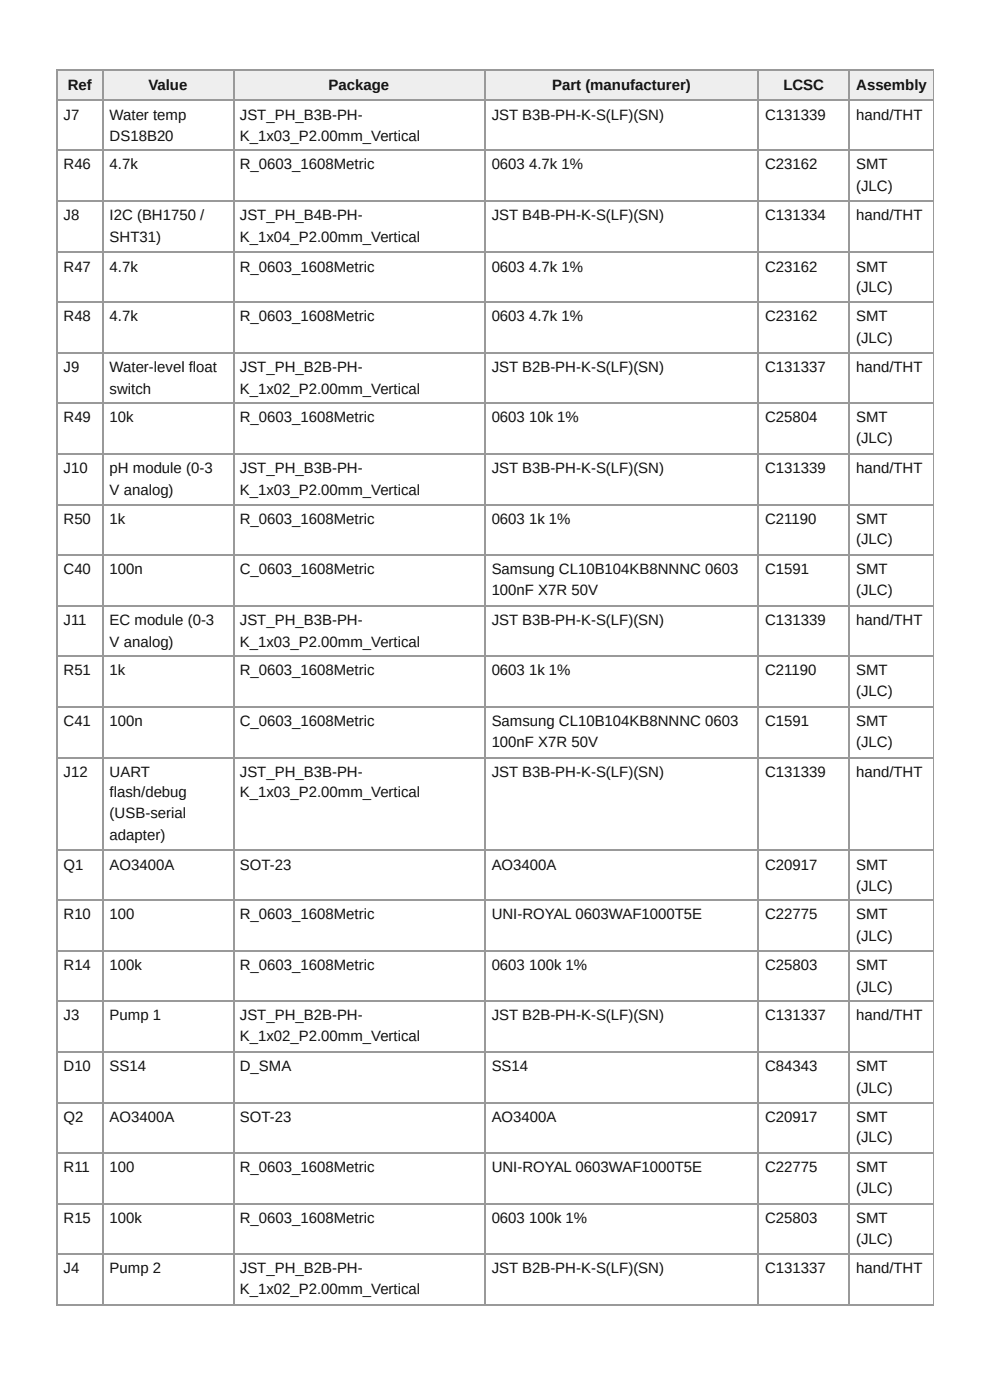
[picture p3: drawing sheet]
<svg xmlns="http://www.w3.org/2000/svg" width="210mm" height="297mm" viewBox="0 0 210 297" stroke-linecap="round" stroke-linejoin="round" font-family="sans-serif">
<defs><g id="words">
<g font-size="3.2" fill="#111">
<text x="14.4" y="19.1">Ref</text>
<text x="31.5" y="19.1">Value</text>
<text x="69.8" y="19.1">Package</text>
<text x="117.2" y="19.1">Part (manufacturer)</text>
<text x="166.4" y="19.1">LCSC</text>
<text x="181.8" y="19.1">Assembly</text>
<text x="13.5" y="25.4">J7</text>
<text x="23.3" y="25.4">Water temp</text>
<text x="23.3" y="29.9">DS18B20</text>
<text x="50.9" y="25.4">JST_PH_B3B-PH-</text>
<text x="50.9" y="29.9">K_1x03_P2.00mm_Vertical</text>
<text x="104.4" y="25.4">JST B3B-PH-K-S(LF)(SN)</text>
<text x="162.5" y="25.4">C131339</text>
<text x="181.8" y="25.4">hand/THT</text>
<text x="13.5" y="36">R46</text>
<text x="23.3" y="36">4.7k</text>
<text x="50.9" y="36">R_0603_1608Metric</text>
<text x="104.4" y="36">0603 4.7k 1%</text>
<text x="162.5" y="36">C23162</text>
<text x="181.8" y="36">SMT</text>
<text x="181.8" y="40.5">(JLC)</text>
<text x="13.5" y="46.8">J8</text>
<text x="23.3" y="46.8">I2C (BH1750 /</text>
<text x="50.9" y="46.8">JST_PH_B4B-PH-</text>
<text x="104.4" y="46.8">JST B4B-PH-K-S(LF)(SN)</text>
<text x="162.5" y="46.8">C131334</text>
<text x="181.8" y="46.8">hand/THT</text>
<text x="23.3" y="51.3">SHT31)</text>
<text x="50.9" y="51.3">K_1x04_P2.00mm_Vertical</text>
<text x="13.5" y="57.7">R47</text>
<text x="23.3" y="57.7">4.7k</text>
<text x="50.9" y="57.7">R_0603_1608Metric</text>
<text x="104.4" y="57.7">0603 4.7k 1%</text>
<text x="162.5" y="57.7">C23162</text>
<text x="181.8" y="57.7">SMT</text>
<text x="181.8" y="61.9">(JLC)</text>
<text x="13.5" y="68.3">R48</text>
<text x="23.3" y="68.3">4.7k</text>
<text x="50.9" y="68.3">R_0603_1608Metric</text>
<text x="104.4" y="68.3">0603 4.7k 1%</text>
<text x="162.5" y="68.3">C23162</text>
<text x="181.8" y="68.3">SMT</text>
<text x="181.8" y="72.8">(JLC)</text>
<text x="13.5" y="79.1">J9</text>
<text x="23.3" y="79.1">Water-level float</text>
<text x="23.3" y="83.6">switch</text>
<text x="50.9" y="79.1">JST_PH_B2B-PH-</text>
<text x="50.9" y="83.6">K_1x02_P2.00mm_Vertical</text>
<text x="104.4" y="79.1">JST B2B-PH-K-S(LF)(SN)</text>
<text x="162.5" y="79.1">C131337</text>
<text x="181.8" y="79.1">hand/THT</text>
<text x="13.5" y="89.7">R49</text>
<text x="23.3" y="89.7">10k</text>
<text x="50.9" y="89.7">R_0603_1608Metric</text>
<text x="104.4" y="89.7">0603 10k 1%</text>
<text x="162.5" y="89.7">C25804</text>
<text x="181.8" y="89.7">SMT</text>
<text x="181.8" y="94.2">(JLC)</text>
<text x="13.5" y="100.5">J10</text>
<text x="23.3" y="100.5">pH module (0-3</text>
<text x="50.9" y="100.5">JST_PH_B3B-PH-</text>
<text x="104.4" y="100.5">JST B3B-PH-K-S(LF)(SN)</text>
<text x="162.5" y="100.5">C131339</text>
<text x="181.8" y="100.5">hand/THT</text>
<text x="23.3" y="105">V analog)</text>
<text x="50.9" y="105">K_1x03_P2.00mm_Vertical</text>
<text x="13.5" y="111.4">R50</text>
<text x="23.3" y="111.4">1k</text>
<text x="50.9" y="111.4">R_0603_1608Metric</text>
<text x="104.4" y="111.4">0603 1k 1%</text>
<text x="162.5" y="111.4">C21190</text>
<text x="181.8" y="111.4">SMT</text>
<text x="181.8" y="115.6">(JLC)</text>
<text x="13.5" y="122">C40</text>
<text x="23.3" y="122">100n</text>
<text x="50.9" y="122">C_0603_1608Metric</text>
<text x="104.4" y="122">Samsung CL10B104KB8NNNC 0603</text>
<text x="162.5" y="122">C1591</text>
<text x="181.8" y="122">SMT</text>
<text x="104.4" y="126.5">100nF X7R 50V</text>
<text x="181.8" y="126.5">(JLC)</text>
<text x="13.5" y="132.8">J11</text>
<text x="23.3" y="132.8">EC module (0-3</text>
<text x="23.3" y="137.3">V analog)</text>
<text x="50.9" y="132.8">JST_PH_B3B-PH-</text>
<text x="50.9" y="137.3">K_1x03_P2.00mm_Vertical</text>
<text x="104.4" y="132.8">JST B3B-PH-K-S(LF)(SN)</text>
<text x="162.5" y="132.8">C131339</text>
<text x="181.8" y="132.8">hand/THT</text>
<text x="13.5" y="143.4">R51</text>
<text x="23.3" y="143.4">1k</text>
<text x="50.9" y="143.4">R_0603_1608Metric</text>
<text x="104.4" y="143.4">0603 1k 1%</text>
<text x="162.5" y="143.4">C21190</text>
<text x="181.8" y="143.4">SMT</text>
<text x="181.8" y="147.9">(JLC)</text>
<text x="13.5" y="154.3">C41</text>
<text x="23.3" y="154.3">100n</text>
<text x="50.9" y="154.3">C_0603_1608Metric</text>
<text x="104.4" y="154.3">Samsung CL10B104KB8NNNC 0603</text>
<text x="162.5" y="154.3">C1591</text>
<text x="181.8" y="154.3">SMT</text>
<text x="104.4" y="158.8">100nF X7R 50V</text>
<text x="181.8" y="158.8">(JLC)</text>
<text x="13.5" y="165.1">J12</text>
<text x="23.3" y="165.1">UART</text>
<text x="50.9" y="165.1">JST_PH_B3B-PH-</text>
<text x="104.4" y="165.1">JST B3B-PH-K-S(LF)(SN)</text>
<text x="162.5" y="165.1">C131339</text>
<text x="181.8" y="165.1">hand/THT</text>
<text x="23.3" y="169.3">flash/debug</text>
<text x="23.3" y="173.8">(USB-serial</text>
<text x="50.9" y="169.3">K_1x03_P2.00mm_Vertical</text>
<text x="23.3" y="178.3">adapter)</text>
<text x="13.5" y="184.7">Q1</text>
<text x="23.3" y="184.7">AO3400A</text>
<text x="50.9" y="184.7">SOT-23</text>
<text x="104.4" y="184.7">AO3400A</text>
<text x="162.5" y="184.7">C20917</text>
<text x="181.8" y="184.7">SMT</text>
<text x="181.8" y="189.2">(JLC)</text>
<text x="13.5" y="195.3">R10</text>
<text x="23.3" y="195.3">100</text>
<text x="50.9" y="195.3">R_0603_1608Metric</text>
<text x="104.4" y="195.3">UNI-ROYAL 0603WAF1000T5E</text>
<text x="162.5" y="195.3">C22775</text>
<text x="181.8" y="195.3">SMT</text>
<text x="181.8" y="199.8">(JLC)</text>
<text x="13.5" y="206.1">R14</text>
<text x="23.3" y="206.1">100k</text>
<text x="50.9" y="206.1">R_0603_1608Metric</text>
<text x="104.4" y="206.1">0603 100k 1%</text>
<text x="162.5" y="206.1">C25803</text>
<text x="181.8" y="206.1">SMT</text>
<text x="181.8" y="210.6">(JLC)</text>
<text x="13.5" y="216.7">J3</text>
<text x="23.3" y="216.7">Pump 1</text>
<text x="50.9" y="216.7">JST_PH_B2B-PH-</text>
<text x="50.9" y="221.2">K_1x02_P2.00mm_Vertical</text>
<text x="104.4" y="216.7">JST B2B-PH-K-S(LF)(SN)</text>
<text x="162.5" y="216.7">C131337</text>
<text x="181.8" y="216.7">hand/THT</text>
<text x="13.5" y="227.5">D10</text>
<text x="23.3" y="227.5">SS14</text>
<text x="50.9" y="227.5">D_SMA</text>
<text x="104.4" y="227.5">SS14</text>
<text x="162.5" y="227.5">C84343</text>
<text x="181.8" y="227.5">SMT</text>
<text x="181.8" y="232">(JLC)</text>
<text x="13.5" y="238.4">Q2</text>
<text x="23.3" y="238.4">AO3400A</text>
<text x="50.9" y="238.4">SOT-23</text>
<text x="104.4" y="238.4">AO3400A</text>
<text x="162.5" y="238.4">C20917</text>
<text x="181.8" y="238.4">SMT</text>
<text x="181.8" y="242.6">(JLC)</text>
<text x="13.5" y="249">R11</text>
<text x="23.3" y="249">100</text>
<text x="50.9" y="249">R_0603_1608Metric</text>
<text x="104.4" y="249">UNI-ROYAL 0603WAF1000T5E</text>
<text x="162.5" y="249">C22775</text>
<text x="181.8" y="249">SMT</text>
<text x="181.8" y="253.5">(JLC)</text>
<text x="13.5" y="259.8">R15</text>
<text x="23.3" y="259.8">100k</text>
<text x="50.9" y="259.8">R_0603_1608Metric</text>
<text x="104.4" y="259.8">0603 100k 1%</text>
<text x="162.5" y="259.8">C25803</text>
<text x="181.8" y="259.8">SMT</text>
<text x="181.8" y="264.3">(JLC)</text>
<text x="13.5" y="270.4">J4</text>
<text x="23.3" y="270.4">Pump 2</text>
<text x="50.9" y="270.4">JST_PH_B2B-PH-</text>
<text x="50.9" y="274.9">K_1x02_P2.00mm_Vertical</text>
<text x="104.4" y="270.4">JST B2B-PH-K-S(LF)(SN)</text>
<text x="162.5" y="270.4">C131337</text>
<text x="181.8" y="270.4">hand/THT</text>
</g>
</g></defs>
<g fill="#eee">
<path d="M12.2 15.1h9.8v6.1h-9.8z"/>
<path d="M22 15.1h27.5v6.1h-27.5z"/>
<path d="M49.5 15.1h53.4v6.1h-53.4z"/>
<path d="M102.9 15.1h58.2v6.1h-58.2z"/>
<path d="M161.1 15.1h19.3v6.1h-19.3z"/>
<path d="M180.4 15.1h17.8v6.1h-17.8z"/>
</g>
<g fill="none" stroke="#999" stroke-width=".26">
<path d="M11.9 14.9h186.3M12 14.8v262.5M21.8 14.8v262.5M49.6 14.8v262.5M103.1 14.8v262.5M161 14.8v262.5M180.3 14.8v262.5M11.9 21.3h186.3M11.9 31.9h186.3M11.9 42.7h186.3M11.9 53.6h186.3M11.9 64.2h186.3"/>
<path d="M11.9 75h186.3M11.9 85.6h186.3M11.9 96.4h186.3M11.9 107.3h186.3M11.9 117.9h186.3M11.9 128.7h186.3M11.9 139.3h186.3M11.9 150.2h186.3M11.9 161h186.3M11.9 180.6h186.3M11.9 191.2h186.3M11.9 202h186.3"/>
<path d="M11.9 212.6h186.3M11.9 223.4h186.3M11.9 234.3h186.3M11.9 244.9h186.3M11.9 255.7h186.3M11.9 266.3h186.3M11.9 277.2h186.3"/>
</g>
<path d="M198.2 14.8v262.5" fill="none" stroke="#999" stroke-width=".21"/>
<use href="#words"/>
</svg>
